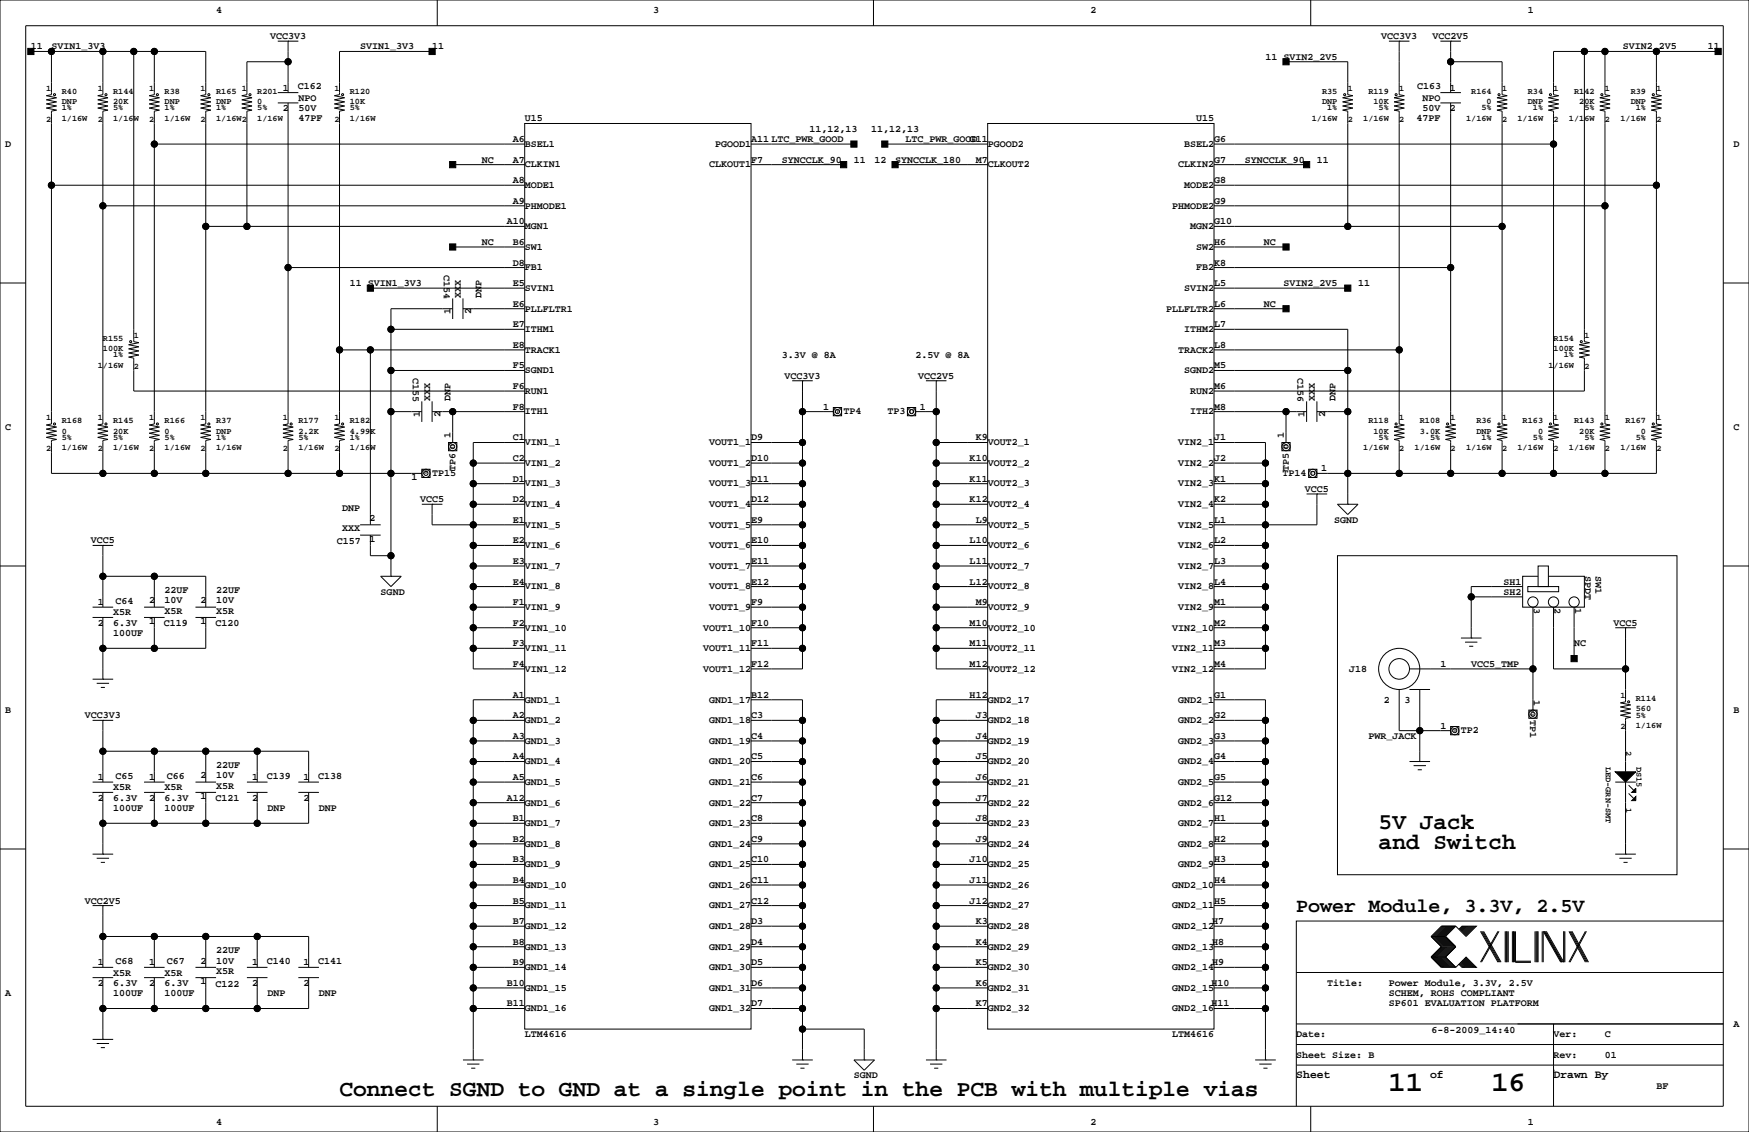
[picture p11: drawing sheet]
<svg xmlns="http://www.w3.org/2000/svg" width="432mm" height="279mm" viewBox="0 0 432 279" stroke-linecap="round" stroke-linejoin="round" font-family="sans-serif">
<defs><g id="words">
<g font-size="7.1">
<text x="342.8" y="269.3">11</text>
<text x="368.2" y="269.3">16</text>
</g>
<g font-size="5.6">
<text x="340.4" y="209.7">and Switch</text>
<text x="340.4" y="204.6">5V Jack</text>
<text x="83.8" y="270.6">Connect SGND to GND at a single point in the PCB with multiple vias</text>
</g>
<text font-size="4.9" x="320" y="225.1">Power Module, 3.3V, 2.5V</text>
<g font-size="2.8">
<text x="320" y="266.1">Sheet</text>
<text x="353.1" y="266.1">of</text>
<text x="383.5" y="266.1">Drawn By</text>
</g>
<g font-size="2.5">
<text x="53.3" y="3.3">4</text>
<text x="161.3" y="3.3">3</text>
<text x="269.2" y="3.3">2</text>
<text x="377.2" y="3.3">1</text>
<text x="66.7" y="9.7">VCC3V3</text>
<text x="341" y="9.7">VCC3V3</text>
<text x="353.7" y="9.7">VCC2V5</text>
<text x="7.6" y="12.2">11</text>
<text x="12.7" y="12.2">SVIN1_3V3</text>
<text x="88.9" y="12.2">SVIN1_3V3</text>
<text x="106.7" y="12.2">11</text>
<text x="312.4" y="14.7">11 SVIN2_2V5</text>
<text x="400.7" y="12.2">SVIN2_2V5</text>
<text x="421.6" y="12.2">11</text>
<text x="69.8" y="22.4">1</text>
<text x="73.5" y="22">C162</text>
<text x="349.8" y="22">C163</text>
<text x="357.9" y="22.4">1</text>
<text x="69.8" y="27.4">2</text>
<text x="73.7" y="24.9">NPO</text>
<text x="73.7" y="27.4">50V</text>
<text x="73.7" y="30">47PF</text>
<text x="129.5" y="30">U15</text>
<text x="295.3" y="30">U15</text>
<text x="349.7" y="30">47PF</text>
<text x="351.2" y="27.4">50V</text>
<text x="351.2" y="24.9">NPO</text>
<text x="357.9" y="27.4">2</text>
<text x="126.6" y="35.1">A6</text>
<text x="185.4" y="35.1">A11 LTC_PWR_GOOD</text>
<text x="199.8" y="32.5">11,12,13</text>
<text x="215.1" y="32.5">11,12,13</text>
<text x="223.5" y="35.1">LTC_PWR_GOOD</text>
<text x="239.4" y="35.1">G11</text>
<text x="299.7" y="35.1">G6</text>
<text x="1.3" y="36.3">D</text>
<text x="119" y="40.1">NC</text>
<text x="126.6" y="40.1">A7</text>
<text x="129.5" y="41.3">CLKIN1</text>
<text x="129.5" y="36.3">BSEL1</text>
<text x="175" y="41.3">CLKOUT1</text>
<text x="176.5" y="36.3">PGOOD1</text>
<text x="185.4" y="40.1">F7</text>
<text x="193" y="40.1">SYNCCLK_90</text>
<text x="210.8" y="40.1">11</text>
<text x="215.9" y="40.1">12</text>
<text x="221" y="40.1">SYNCCLK_180</text>
<text x="240.9" y="40.1">M7</text>
<text x="243.8" y="36.3">PGOOD2</text>
<text x="243.8" y="41.3">CLKOUT2</text>
<text x="290.8" y="41.3">CLKIN2</text>
<text x="292.3" y="36.3">BSEL2</text>
<text x="299.7" y="40.1">G7</text>
<text x="307.3" y="40.1">SYNCCLK_90</text>
<text x="325.1" y="40.1">11</text>
<text x="428" y="36.3">D</text>
<text x="126.6" y="45.2">A8</text>
<text x="129.5" y="46.4">MODE1</text>
<text x="292.3" y="46.4">MODE2</text>
<text x="299.7" y="45.2">G8</text>
<text x="126.6" y="50.3">A9</text>
<text x="129.5" y="51.5">PHMODE1</text>
<text x="289.3" y="51.5">PHMODE2</text>
<text x="299.7" y="50.3">G9</text>
<text x="125.1" y="55.4">A10</text>
<text x="129.5" y="56.6">MGN1</text>
<text x="293.8" y="56.6">MGN2</text>
<text x="299.7" y="55.4">G10</text>
<text x="119" y="60.5">NC</text>
<text x="126.6" y="65.5">D8</text>
<text x="126.6" y="60.5">B6</text>
<text x="129.5" y="61.7">SW1</text>
<text x="295.3" y="61.7">SW2</text>
<text x="299.7" y="65.5">K8</text>
<text x="299.7" y="60.5">H6</text>
<text x="312" y="60.5">NC</text>
<text x="86.4" y="70.6">11 SVIN1_3V3</text>
<text x="109.5" y="67.9" transform="rotate(90 109.5 67.9)">C154</text>
<text x="126.6" y="70.6">E5</text>
<text x="129.5" y="71.8">SVIN1</text>
<text x="129.5" y="66.7">FB1</text>
<text x="292.3" y="71.8">SVIN2</text>
<text x="295.3" y="66.7">FB2</text>
<text x="299.7" y="70.6">L5</text>
<text x="316.9" y="70.6">SVIN2_2V5</text>
<text x="335.3" y="70.6">11</text>
<text x="111.3" y="77.5" transform="rotate(-90 111.3 77.5)">1</text>
<text x="113.8" y="73.7" transform="rotate(-90 113.8 73.7)">XXX</text>
<text x="116.3" y="77.5" transform="rotate(-90 116.3 77.5)">2</text>
<text x="118.9" y="73.7" transform="rotate(-90 118.9 73.7)">DNP</text>
<text x="126.6" y="75.7">E6</text>
<text x="129.5" y="76.9">PLLFLTR1</text>
<text x="287.9" y="76.9">PLLFLTR2</text>
<text x="299.7" y="75.7">L6</text>
<text x="312" y="75.7">NC</text>
<text x="126.6" y="80.8">E7</text>
<text x="129.5" y="82">ITHM1</text>
<text x="292.3" y="82">ITHM2</text>
<text x="299.7" y="80.8">L7</text>
<text x="126.6" y="85.9">E8</text>
<text x="129.5" y="87.1">TRACK1</text>
<text x="193" y="88.4">3.3V @ 8A</text>
<text x="226.1" y="88.4">2.5V @ 8A</text>
<text x="290.8" y="87.1">TRACK2</text>
<text x="299.7" y="85.9">L8</text>
<text x="101.9" y="93.3" transform="rotate(90 101.9 93.3)">C155</text>
<text x="126.6" y="90.9">F5</text>
<text x="129.5" y="92.1">SGND1</text>
<text x="193.7" y="93.5">VCC3V3</text>
<text x="226.7" y="93.5">VCC2V5</text>
<text x="292.3" y="92.1">SGND2</text>
<text x="299.7" y="90.9">M5</text>
<text x="320.4" y="93.3" transform="rotate(90 320.4 93.3)">C156</text>
<text x="106.2" y="99.1" transform="rotate(-90 106.2 99.1)">XXX</text>
<text x="111.3" y="99.1" transform="rotate(-90 111.3 99.1)">DNP</text>
<text x="126.6" y="96">F6</text>
<text x="126.6" y="101.1">F8</text>
<text x="129.5" y="97.2">RUN1</text>
<text x="203.2" y="101.1">1</text>
<text x="227.1" y="101.1">1</text>
<text x="293.8" y="97.2">RUN2</text>
<text x="299.7" y="101.1">M8</text>
<text x="299.7" y="96">M6</text>
<text x="324.6" y="99.1" transform="rotate(-90 324.6 99.1)">XXX</text>
<text x="329.7" y="99.1" transform="rotate(-90 329.7 99.1)">DNP</text>
<text x="1.3" y="106.2">C</text>
<text x="103.6" y="102.9" transform="rotate(-90 103.6 102.9)">1</text>
<text x="108.7" y="102.9" transform="rotate(-90 108.7 102.9)">2</text>
<text x="129.5" y="102.3">ITH1</text>
<text x="208.3" y="102.3">TP4</text>
<text x="219.1" y="102.3">TP3</text>
<text x="293.8" y="102.3">ITH2</text>
<text x="322.1" y="102.9" transform="rotate(-90 322.1 102.9)">1</text>
<text x="327.2" y="102.9" transform="rotate(-90 327.2 102.9)">2</text>
<text x="428" y="106.2">C</text>
<text x="111.3" y="108.2" transform="rotate(-90 111.3 108.2)">1</text>
<text x="126.6" y="108.7">C1</text>
<text x="126.6" y="113.8">C2</text>
<text x="129.5" y="109.9">VIN1_1</text>
<text x="175" y="109.9">VOUT1_1</text>
<text x="185.4" y="113.8">D10</text>
<text x="185.4" y="108.7">D9</text>
<text x="239.4" y="113.8">K10</text>
<text x="240.9" y="108.7">K9</text>
<text x="243.8" y="109.9">VOUT2_1</text>
<text x="290.8" y="109.9">VIN2_1</text>
<text x="299.7" y="113.8">J2</text>
<text x="299.7" y="108.7">J1</text>
<text x="317" y="108.2" transform="rotate(-90 317 108.2)">1</text>
<text x="101.6" y="118.5">1</text>
<text x="106.7" y="117.5">TP15</text>
<text x="112.5" y="116.2" transform="rotate(-90 112.5 116.2)">TP6</text>
<text x="126.6" y="118.9">D1</text>
<text x="129.5" y="115">VIN1_2</text>
<text x="175" y="115">VOUT1_2</text>
<text x="185.4" y="118.9">D11</text>
<text x="239.4" y="118.9">K11</text>
<text x="243.8" y="115">VOUT2_2</text>
<text x="290.8" y="115">VIN2_2</text>
<text x="299.7" y="118.9">K1</text>
<text x="316.7" y="117.5">TP14</text>
<text x="318.2" y="116.2" transform="rotate(-90 318.2 116.2)">TP5</text>
<text x="326.2" y="116.3">1</text>
<text x="103.7" y="124">VCC5</text>
<text x="126.6" y="124">D2</text>
<text x="129.5" y="120.1">VIN1_3</text>
<text x="129.5" y="125.2">VIN1_4</text>
<text x="175" y="120.1">VOUT1_3</text>
<text x="175" y="125.2">VOUT1_4</text>
<text x="185.4" y="124">D12</text>
<text x="239.4" y="124">K12</text>
<text x="243.8" y="125.2">VOUT2_4</text>
<text x="243.8" y="120.1">VOUT2_3</text>
<text x="290.8" y="125.2">VIN2_4</text>
<text x="290.8" y="120.1">VIN2_3</text>
<text x="299.7" y="124">K2</text>
<text x="322.2" y="121.4">VCC5</text>
<text x="84.5" y="131.2">XXX</text>
<text x="84.5" y="126.1">DNP</text>
<text x="91.2" y="128.6">2</text>
<text x="126.6" y="129">E1</text>
<text x="129.5" y="130.2">VIN1_5</text>
<text x="175" y="130.2">VOUT1_5</text>
<text x="185.4" y="129">E9</text>
<text x="240.9" y="129">L9</text>
<text x="243.8" y="130.2">VOUT2_5</text>
<text x="290.8" y="130.2">VIN2_5</text>
<text x="299.7" y="129">L1</text>
<text x="329.4" y="129">SGND</text>
<text x="22.4" y="134.1">VCC5</text>
<text x="83.1" y="134.3">C157</text>
<text x="91.2" y="133.7">1</text>
<text x="126.6" y="134.1">E2</text>
<text x="129.5" y="135.3">VIN1_6</text>
<text x="175" y="135.3">VOUT1_6</text>
<text x="185.4" y="134.1">E10</text>
<text x="239.4" y="134.1">L10</text>
<text x="243.8" y="135.3">VOUT2_6</text>
<text x="290.8" y="135.3">VIN2_6</text>
<text x="299.7" y="134.1">L2</text>
<text x="126.6" y="139.2">E3</text>
<text x="129.5" y="140.4">VIN1_7</text>
<text x="175" y="140.4">VOUT1_7</text>
<text x="185.4" y="139.2">E11</text>
<text x="239.4" y="139.2">L11</text>
<text x="243.8" y="140.4">VOUT2_7</text>
<text x="290.8" y="140.4">VIN2_7</text>
<text x="299.7" y="139.2">L3</text>
<text x="391.4" y="142.2" transform="rotate(90 391.4 142.2)">SPDT</text>
<text x="393.9" y="142.2" transform="rotate(90 393.9 142.2)">SW1</text>
<text x="24.1" y="149.4">1</text>
<text x="28.5" y="149">C64</text>
<text x="36.8" y="148.9">2</text>
<text x="40.6" y="146.4">22UF</text>
<text x="40.6" y="148.9">10V</text>
<text x="49.5" y="148.9">2</text>
<text x="53.3" y="148.9">10V</text>
<text x="53.3" y="146.4">22UF</text>
<text x="94" y="146.8">SGND</text>
<text x="126.6" y="144.3">E4</text>
<text x="126.6" y="149.4">F1</text>
<text x="129.5" y="145.5">VIN1_8</text>
<text x="175" y="145.5">VOUT1_8</text>
<text x="185.4" y="144.3">E12</text>
<text x="185.4" y="149.4">F9</text>
<text x="239.4" y="144.3">L12</text>
<text x="240.9" y="149.4">M9</text>
<text x="243.8" y="145.5">VOUT2_8</text>
<text x="290.8" y="145.5">VIN2_8</text>
<text x="299.7" y="149.4">M1</text>
<text x="299.7" y="144.3">L4</text>
<text x="371.2" y="144.3">SH1</text>
<text x="371.2" y="146.8">SH2</text>
<text x="24.1" y="154.4">2</text>
<text x="27.9" y="154.4">6.3V</text>
<text x="27.9" y="151.9">X5R</text>
<text x="36.8" y="154">1</text>
<text x="40.5" y="154.6">C119</text>
<text x="40.6" y="151.5">X5R</text>
<text x="49.5" y="154">1</text>
<text x="53.2" y="154.6">C120</text>
<text x="53.3" y="151.5">X5R</text>
<text x="126.6" y="154.4">F2</text>
<text x="129.5" y="150.6">VIN1_9</text>
<text x="129.5" y="155.6">VIN1_10</text>
<text x="173.6" y="155.6">VOUT1_10</text>
<text x="175" y="150.6">VOUT1_9</text>
<text x="185.4" y="154.4">F10</text>
<text x="239.4" y="154.4">M10</text>
<text x="243.8" y="155.6">VOUT2_10</text>
<text x="243.8" y="150.6">VOUT2_9</text>
<text x="289.3" y="155.6">VIN2_10</text>
<text x="290.8" y="150.6">VIN2_9</text>
<text x="299.7" y="154.4">M2</text>
<text x="378.7" y="150.1" transform="rotate(90 378.7 150.1)">3</text>
<text x="383.8" y="150.1" transform="rotate(90 383.8 150.1)">2</text>
<text x="388.8" y="150.1" transform="rotate(90 388.8 150.1)">1</text>
<text x="398.4" y="154.4">VCC5</text>
<text x="27.9" y="157">100UF</text>
<text x="126.6" y="159.5">F3</text>
<text x="129.5" y="160.7">VIN1_11</text>
<text x="173.6" y="160.7">VOUT1_11</text>
<text x="185.4" y="159.5">F11</text>
<text x="239.4" y="159.5">M11</text>
<text x="243.8" y="160.7">VOUT2_11</text>
<text x="289.3" y="160.7">VIN2_11</text>
<text x="299.7" y="159.5">M3</text>
<text x="388.6" y="159.5">NC</text>
<text x="126.6" y="164.6">F4</text>
<text x="129.5" y="165.8">VIN1_12</text>
<text x="173.6" y="165.8">VOUT1_12</text>
<text x="185.4" y="164.6">F12</text>
<text x="239.4" y="164.6">M12</text>
<text x="243.8" y="165.8">VOUT2_12</text>
<text x="289.3" y="165.8">VIN2_12</text>
<text x="299.7" y="164.6">M4</text>
<text x="333.1" y="165.8">J18</text>
<text x="355.6" y="164.6">1</text>
<text x="363.2" y="164.6">VCC5_TMP</text>
<text x="126.6" y="172.2">A1</text>
<text x="129.5" y="173.4">GND1_1</text>
<text x="175" y="173.4">GND1_17</text>
<text x="185.4" y="172.2">B12</text>
<text x="239.4" y="172.2">H12</text>
<text x="243.8" y="173.4">GND2_17</text>
<text x="290.8" y="173.4">GND2_1</text>
<text x="299.7" y="172.2">G1</text>
<text x="341.6" y="173.5">2</text>
<text x="346.7" y="173.5">3</text>
<text x="378.7" y="172.7" transform="rotate(90 378.7 172.7)">1</text>
<text x="1.3" y="176">B</text>
<text x="21" y="177.3">VCC3V3</text>
<text x="126.6" y="177.3">A2</text>
<text x="129.5" y="178.5">GND1_2</text>
<text x="175" y="178.5">GND1_18</text>
<text x="185.4" y="177.3">C3</text>
<text x="240.9" y="177.3">J3</text>
<text x="243.8" y="178.5">GND2_18</text>
<text x="290.8" y="178.5">GND2_2</text>
<text x="299.7" y="177.3">G2</text>
<text x="355.6" y="179.8">1</text>
<text x="377.8" y="177.8" transform="rotate(90 377.8 177.8)">TP1</text>
<text x="428" y="176">B</text>
<text x="126.6" y="182.4">A3</text>
<text x="129.5" y="183.6">GND1_3</text>
<text x="175" y="183.6">GND1_19</text>
<text x="185.4" y="182.4">C4</text>
<text x="240.9" y="182.4">J4</text>
<text x="243.8" y="183.6">GND2_19</text>
<text x="290.8" y="183.6">GND2_3</text>
<text x="299.7" y="182.4">G3</text>
<text x="337.8" y="182.4">PWR_JACK</text>
<text x="360.7" y="181">TP2</text>
<text x="53.3" y="189.6">22UF</text>
<text x="126.6" y="187.5">A4</text>
<text x="129.5" y="188.7">GND1_4</text>
<text x="175" y="188.7">GND1_20</text>
<text x="185.4" y="187.5">C5</text>
<text x="240.9" y="187.5">J5</text>
<text x="243.8" y="188.7">GND2_20</text>
<text x="290.8" y="188.7">GND2_4</text>
<text x="299.7" y="187.5">G4</text>
<text x="24.1" y="197.6">2</text>
<text x="24.1" y="192.5">1</text>
<text x="27.9" y="197.6">6.3V</text>
<text x="27.9" y="195.1">X5R</text>
<text x="28.5" y="192.2">C65</text>
<text x="36.8" y="197.6">2</text>
<text x="36.8" y="192.5">1</text>
<text x="40.6" y="197.6">6.3V</text>
<text x="40.6" y="195.1">X5R</text>
<text x="41.2" y="192.2">C66</text>
<text x="49.5" y="192.1">2</text>
<text x="49.5" y="197.2">1</text>
<text x="53.2" y="197.8">C121</text>
<text x="53.3" y="194.7">X5R</text>
<text x="53.3" y="192.1">10V</text>
<text x="62.2" y="192.5">1</text>
<text x="62.2" y="197.6">2</text>
<text x="65.9" y="192.2">C139</text>
<text x="74.9" y="197.6">2</text>
<text x="74.9" y="192.5">1</text>
<text x="78.6" y="192.2">C138</text>
<text x="125.1" y="197.6">A12</text>
<text x="126.6" y="192.5">A5</text>
<text x="129.5" y="193.7">GND1_5</text>
<text x="175" y="193.7">GND1_21</text>
<text x="185.4" y="197.6">C7</text>
<text x="185.4" y="192.5">C6</text>
<text x="240.9" y="197.6">J7</text>
<text x="240.9" y="192.5">J6</text>
<text x="243.8" y="193.7">GND2_21</text>
<text x="290.8" y="193.7">GND2_5</text>
<text x="299.7" y="197.6">G12</text>
<text x="299.7" y="192.5">G5</text>
<text x="27.9" y="200.2">100UF</text>
<text x="40.6" y="200.2">100UF</text>
<text x="66" y="200.2">DNP</text>
<text x="78.7" y="200.2">DNP</text>
<text x="126.6" y="202.7">B1</text>
<text x="129.5" y="203.9">GND1_7</text>
<text x="129.5" y="198.8">GND1_6</text>
<text x="175" y="203.9">GND1_23</text>
<text x="175" y="198.8">GND1_22</text>
<text x="185.4" y="202.7">C8</text>
<text x="240.9" y="202.7">J8</text>
<text x="243.8" y="203.9">GND2_23</text>
<text x="243.8" y="198.8">GND2_22</text>
<text x="290.8" y="203.9">GND2_7</text>
<text x="290.8" y="198.8">GND2_6</text>
<text x="299.7" y="202.7">H1</text>
<text x="126.6" y="207.8">B2</text>
<text x="129.5" y="209">GND1_8</text>
<text x="175" y="209">GND1_24</text>
<text x="185.4" y="207.8">C9</text>
<text x="240.9" y="207.8">J9</text>
<text x="243.8" y="209">GND2_24</text>
<text x="290.8" y="209">GND2_8</text>
<text x="299.7" y="207.8">H2</text>
<text x="126.6" y="212.9">B3</text>
<text x="129.5" y="214.1">GND1_9</text>
<text x="175" y="214.1">GND1_25</text>
<text x="185.4" y="212.9">C10</text>
<text x="239.4" y="212.9">J10</text>
<text x="243.8" y="214.1">GND2_25</text>
<text x="290.8" y="214.1">GND2_9</text>
<text x="299.7" y="212.9">H3</text>
<text x="126.6" y="217.9">B4</text>
<text x="129.5" y="219.1">GND1_10</text>
<text x="175" y="219.1">GND1_26</text>
<text x="185.4" y="217.9">C11</text>
<text x="239.4" y="217.9">J11</text>
<text x="243.8" y="219.1">GND2_26</text>
<text x="289.3" y="219.1">GND2_10</text>
<text x="299.7" y="217.9">H4</text>
<text x="21" y="223">VCC2V5</text>
<text x="126.6" y="223">B5</text>
<text x="129.5" y="224.2">GND1_11</text>
<text x="175" y="224.2">GND1_27</text>
<text x="185.4" y="223">C12</text>
<text x="239.4" y="223">J12</text>
<text x="243.8" y="224.2">GND2_27</text>
<text x="289.3" y="224.2">GND2_11</text>
<text x="299.7" y="223">H5</text>
<text x="126.6" y="233.2">B8</text>
<text x="126.6" y="228.1">B7</text>
<text x="129.5" y="229.3">GND1_12</text>
<text x="175" y="229.3">GND1_28</text>
<text x="185.4" y="233.2">D4</text>
<text x="185.4" y="228.1">D3</text>
<text x="240.9" y="233.2">K4</text>
<text x="240.9" y="228.1">K3</text>
<text x="243.8" y="229.3">GND2_28</text>
<text x="289.3" y="229.3">GND2_12</text>
<text x="299.3" y="233.2">H8</text>
<text x="299.3" y="228.1">H7</text>
<text x="24.1" y="238.3">1</text>
<text x="28.5" y="237.9">C68</text>
<text x="36.8" y="238.3">1</text>
<text x="41.2" y="237.9">C67</text>
<text x="49.5" y="237.8">2</text>
<text x="53.3" y="237.8">10V</text>
<text x="53.3" y="235.3">22UF</text>
<text x="62.2" y="238.3">1</text>
<text x="65.9" y="237.9">C140</text>
<text x="74.9" y="238.3">1</text>
<text x="78.6" y="237.9">C141</text>
<text x="126.6" y="238.3">B9</text>
<text x="129.5" y="239.5">GND1_14</text>
<text x="129.5" y="234.4">GND1_13</text>
<text x="175" y="239.5">GND1_30</text>
<text x="175" y="234.4">GND1_29</text>
<text x="185.4" y="238.3">D5</text>
<text x="240.9" y="238.3">K5</text>
<text x="243.8" y="239.5">GND2_30</text>
<text x="243.8" y="234.4">GND2_29</text>
<text x="289.3" y="239.5">GND2_14</text>
<text x="289.3" y="234.4">GND2_13</text>
<text x="299.3" y="238.3">H9</text>
<text x="1.3" y="245.9">A</text>
<text x="24.1" y="243.3">2</text>
<text x="27.9" y="245.9">100UF</text>
<text x="27.9" y="243.3">6.3V</text>
<text x="27.9" y="240.8">X5R</text>
<text x="36.8" y="243.3">2</text>
<text x="40.6" y="245.9">100UF</text>
<text x="40.6" y="243.3">6.3V</text>
<text x="40.6" y="240.8">X5R</text>
<text x="49.5" y="242.9">1</text>
<text x="53.2" y="243.5">C122</text>
<text x="53.3" y="240.4">X5R</text>
<text x="62.2" y="243.3">2</text>
<text x="66" y="245.9">DNP</text>
<text x="74.9" y="243.3">2</text>
<text x="78.7" y="245.9">DNP</text>
<text x="125.1" y="243.3">B10</text>
<text x="129.5" y="244.5">GND1_15</text>
<text x="175" y="244.5">GND1_31</text>
<text x="185.4" y="243.3">D6</text>
<text x="240.9" y="243.3">K6</text>
<text x="243.8" y="244.5">GND2_31</text>
<text x="289.3" y="244.5">GND2_15</text>
<text x="299.1" y="243.3">H10</text>
<text x="327.7" y="243.3">Title:</text>
<text x="342.9" y="245.9">SCHEM, ROHS COMPLIANT</text>
<text x="342.9" y="243.3">Power Module, 3.3V, 2.5V</text>
<text x="125.1" y="248.4">B11</text>
<text x="129.5" y="249.6">GND1_16</text>
<text x="175" y="249.6">GND1_32</text>
<text x="185.4" y="248.4">D7</text>
<text x="240.9" y="248.4">K7</text>
<text x="243.8" y="249.6">GND2_32</text>
<text x="289.3" y="249.6">GND2_16</text>
<text x="299.1" y="248.4">H11</text>
<text x="342.9" y="248.4">SP601 EVALUATION PLATFORM</text>
<text x="129.5" y="256">LTM4616</text>
<text x="289.3" y="256">LTM4616</text>
<text x="320" y="256">Date:</text>
<text x="353.4" y="255">6-8-2009_14:40</text>
<text x="383.5" y="256">Ver:</text>
<text x="396.2" y="256">C</text>
<text x="428" y="253.5">A</text>
<text x="320" y="261.1">Sheet Size: B</text>
<text x="383.5" y="261.1">Rev:</text>
<text x="396.2" y="261.1">01</text>
<text x="210.8" y="266.2">SGND</text>
<text x="408.9" y="268.7">BF</text>
<text x="53.3" y="277.6">4</text>
<text x="161.3" y="277.6">3</text>
<text x="269.2" y="277.6">2</text>
<text x="377.2" y="277.6">1</text>
</g>
<g font-size="2.1">
<text x="11.4" y="22.4">1</text>
<text x="15.2" y="23.2">R40</text>
<text x="24.1" y="22.4">1</text>
<text x="27.9" y="23.2">R144</text>
<text x="36.8" y="22.4">1</text>
<text x="40.6" y="23.2">R38</text>
<text x="49.5" y="22.4">1</text>
<text x="53.3" y="23.2">R165</text>
<text x="59.7" y="22.4">1</text>
<text x="63.5" y="23.2">R201</text>
<text x="82.5" y="22.4">1</text>
<text x="86.4" y="23.2">R120</text>
<text x="326.4" y="23.2">R35</text>
<text x="332.7" y="22.4">1</text>
<text x="337.8" y="23.2">R119</text>
<text x="345.4" y="22.4">1</text>
<text x="363.2" y="23.2">R164</text>
<text x="370.8" y="22.4">1</text>
<text x="377.2" y="23.2">R34</text>
<text x="383.5" y="22.4">1</text>
<text x="388.6" y="23.2">R142</text>
<text x="396.2" y="22.4">1</text>
<text x="402.6" y="23.2">R39</text>
<text x="408.9" y="22.4">1</text>
<text x="15.2" y="25.7">DNP</text>
<text x="15.2" y="29.8">1/16W</text>
<text x="15.2" y="27.3">1%</text>
<text x="27.9" y="27.3">5%</text>
<text x="27.9" y="29.8">1/16W</text>
<text x="27.9" y="25.7">20K</text>
<text x="40.6" y="27.3">1%</text>
<text x="40.6" y="29.8">1/16W</text>
<text x="40.6" y="25.7">DNP</text>
<text x="53.3" y="25.7">DNP</text>
<text x="53.3" y="29.8">1/16W2</text>
<text x="53.3" y="27.3">1%</text>
<text x="63.5" y="27.3">5%</text>
<text x="63.5" y="29.8">1/16W</text>
<text x="63.5" y="25.7">0</text>
<text x="86.4" y="25.7">10K</text>
<text x="86.4" y="29.8">1/16W</text>
<text x="86.4" y="27.3">5%</text>
<text x="323.9" y="29.8">1/16W</text>
<text x="326.4" y="25.7">DNP</text>
<text x="327.7" y="27.3">1%</text>
<text x="336.6" y="29.8">1/16W</text>
<text x="339.1" y="25.7">10K</text>
<text x="340.4" y="27.3">5%</text>
<text x="361.9" y="29.8">1/16W</text>
<text x="365.8" y="27.3">5%</text>
<text x="367" y="25.7">0</text>
<text x="374.6" y="29.8">1/16W</text>
<text x="377.2" y="25.7">DNP</text>
<text x="378.5" y="27.3">1%</text>
<text x="387.3" y="29.8">1/16W</text>
<text x="389.9" y="25.7">20K</text>
<text x="391.2" y="27.3">5%</text>
<text x="400" y="29.8">1/16W</text>
<text x="402.6" y="25.7">DNP</text>
<text x="403.9" y="27.3">1%</text>
<text x="11.4" y="30">2</text>
<text x="24.1" y="30">2</text>
<text x="36.8" y="30">2</text>
<text x="49.5" y="30">2</text>
<text x="82.5" y="30">2</text>
<text x="332.7" y="30">2</text>
<text x="345.4" y="30">2</text>
<text x="370.8" y="30">2</text>
<text x="383.5" y="30">2</text>
<text x="396.2" y="30">2</text>
<text x="408.9" y="30">2</text>
<text x="33" y="83.4">1</text>
<text x="391.2" y="83.4">1</text>
<text x="25.4" y="84.2">R155</text>
<text x="25.4" y="86.7">100K</text>
<text x="27.9" y="88.2">1%</text>
<text x="383.5" y="86.7">100K</text>
<text x="383.5" y="84.2">R154</text>
<text x="386.1" y="88.2">1%</text>
<text x="24.1" y="90.8">1/16W</text>
<text x="33" y="91">2</text>
<text x="382.3" y="90.8">1/16W</text>
<text x="391.2" y="91">2</text>
<text x="11.4" y="103.7">1</text>
<text x="15.2" y="107">0</text>
<text x="15.2" y="104.5">R168</text>
<text x="24.1" y="103.7">1</text>
<text x="27.9" y="104.5">R145</text>
<text x="27.9" y="107">20K</text>
<text x="36.8" y="103.7">1</text>
<text x="40.6" y="107">0</text>
<text x="40.6" y="104.5">R166</text>
<text x="49.5" y="103.7">1</text>
<text x="53.3" y="107">DNP</text>
<text x="53.3" y="104.5">R37</text>
<text x="69.8" y="103.7">1</text>
<text x="73.7" y="104.5">R177</text>
<text x="73.7" y="107">2.2K</text>
<text x="82.5" y="103.7">1</text>
<text x="86.4" y="104.5">R182</text>
<text x="86.4" y="107">4.99K</text>
<text x="337.8" y="104.5">R118</text>
<text x="339.1" y="107">10K</text>
<text x="345.4" y="103.7">1</text>
<text x="350.5" y="104.5">R108</text>
<text x="350.5" y="107">3.0K</text>
<text x="358.1" y="103.7">1</text>
<text x="364.5" y="104.5">R36</text>
<text x="364.5" y="107">DNP</text>
<text x="370.8" y="103.7">1</text>
<text x="375.9" y="104.5">R163</text>
<text x="379.7" y="107">0</text>
<text x="383.5" y="103.7">1</text>
<text x="388.6" y="104.5">R143</text>
<text x="389.9" y="107">20K</text>
<text x="396.2" y="103.7">1</text>
<text x="401.3" y="104.5">R167</text>
<text x="405.1" y="107">0</text>
<text x="408.9" y="103.7">1</text>
<text x="11.4" y="111.3">2</text>
<text x="15.2" y="108.5">5%</text>
<text x="15.2" y="111.1">1/16W</text>
<text x="24.1" y="111.3">2</text>
<text x="27.9" y="111.1">1/16W</text>
<text x="27.9" y="108.5">5%</text>
<text x="36.8" y="111.3">2</text>
<text x="40.6" y="108.5">5%</text>
<text x="40.6" y="111.1">1/16W</text>
<text x="49.5" y="111.3">2</text>
<text x="53.3" y="108.5">1%</text>
<text x="53.3" y="111.1">1/16W</text>
<text x="69.8" y="111.3">2</text>
<text x="73.7" y="111.1">1/16W</text>
<text x="73.7" y="108.5">5%</text>
<text x="82.5" y="111.3">2</text>
<text x="86.4" y="111.1">1/16W</text>
<text x="86.4" y="108.5">1%</text>
<text x="336.6" y="111.1">1/16W</text>
<text x="340.4" y="108.5">5%</text>
<text x="345.4" y="111.3">2</text>
<text x="349.3" y="111.1">1/16W</text>
<text x="353.1" y="108.5">5%</text>
<text x="358.1" y="111.3">2</text>
<text x="361.9" y="111.1">1/16W</text>
<text x="365.8" y="108.5">1%</text>
<text x="370.8" y="111.3">2</text>
<text x="374.6" y="111.1">1/16W</text>
<text x="378.5" y="108.5">5%</text>
<text x="383.5" y="111.3">2</text>
<text x="387.3" y="111.1">1/16W</text>
<text x="391.2" y="108.5">5%</text>
<text x="396.2" y="111.3">2</text>
<text x="400" y="111.1">1/16W</text>
<text x="403.9" y="108.5">5%</text>
<text x="408.9" y="111.3">2</text>
<text x="400" y="172.3">1</text>
<text x="403.9" y="173.1">R114</text>
<text x="400" y="179.9">2</text>
<text x="403.9" y="175.6">560</text>
<text x="403.9" y="179.7">1/16W</text>
<text x="403.9" y="177.1">5%</text>
<text x="401.5" y="185.4" transform="rotate(90 401.5 185.4)">2</text>
<text x="396.4" y="189.2" transform="rotate(90 396.4 189.2)">LED-GRN-SMT</text>
<text x="404.1" y="189.2" transform="rotate(90 404.1 189.2)">DS15</text>
<text x="401.5" y="199.4" transform="rotate(90 401.5 199.4)">1</text>
</g>
<g font-size="1.4">
<text x="205.7" y="101.9">TP</text>
<text x="224.4" y="101.9">TP</text>
<text x="112.1" y="110.9" transform="rotate(-90 112.1 110.9)">TP</text>
<text x="317.8" y="110.9" transform="rotate(-90 317.8 110.9)">TP</text>
<text x="104.1" y="117.1">TP</text>
<text x="323.5" y="117.2">TP</text>
<text x="377.7" y="175.3" transform="rotate(90 377.7 175.3)">TP</text>
<text x="358.1" y="180.7">TP</text>
</g>
</g></defs>
<g fill="none" stroke="#000" stroke-width=".25">
<path d="M0 0h431.8v279.4h-431.8zM6.3 6.4h419.1v266.6h-419.1zM7.6 12.7h43.2v10.7l-1.3 .2 2.6 .5-2.6 .5 2.6 .5-2.6 .6 2.6 .5-2.6 .5 2.6 .5-1.3 .2v77.2l-1.3 .3 2.6 .5-2.6 .5 2.6 .5-2.6 .5 2.6 .5-2.6 .5 2.6 .6-1.3 .2v8.1M12.7 12.7v10.7l-1.3 .2 2.6 .5-2.6 .5 2.6 .5-2.6 .6 2.6 .5-2.6 .5 2.6 .5-1.3 .2v77.2l-1.3 .3 2.6 .5-2.6 .5 2.6 .5-2.6 .5 2.6 .5-2.6 .5 2.6 .6-1.3 .2v8.1h91.4M25.4 12.7v10.7l-1.3 .2 2.6 .5-2.6 .5 2.6 .5-2.6 .6 2.6 .5-2.6 .5 2.6 .5-1.3 .2v77.2l-1.3 .3 2.6 .5-2.6 .5 2.6 .5-2.6 .5 2.6 .5-2.6 .5 2.6 .6-1.3 .2v8.1M33 12.7v71.6l1.3 .3-2.6 .5 2.6 .5-2.6 .5 2.6 .5-2.6 .5 2.6 .5-2.6 .5 1.3 .3v8.1h96.5M38.1 12.7v10.7l-1.3 .2 2.6 .5-2.6 .5 2.6 .5-2.6 .6 2.6 .5-2.6 .5 2.6 .5-1.3 .2v77.2l-1.3 .3 2.6 .5-2.6 .5 2.6 .5-2.6 .5 2.6 .5-2.6 .5 2.6 .6-1.3 .2v8.1M68.6 10.2h5.1M71.1 10.2h.1M71.1 15.2h-10.1v8.2l-1.3 .2 2.5 .5-2.5 .5 2.5 .5-2.5 .6 2.5 .5-2.5 .5 2.5 .5-1.2 .2v28.5M71.1 10.2v12.7M106.7 12.7h-22.9v10.7l-1.3 .2 2.6 .5-2.6 .5 2.6 .5-2.6 .6 2.6 .5-2.6 .5 2.6 .5-1.3 .2v77.2l-1.3 .3 2.6 .5-2.6 .5 2.6 .5-2.6 .5 2.6 .5-2.6 .5 2.6 .6-1.3 .2v8.1"/>
<path d="M107.9 0v6.4M215.6 0v6.4M317.5 15.2h15.2v8.2l1.3 .2-2.5 .5 2.5 .5-2.5 .5 2.5 .6-2.5 .5 2.5 .5-2.5 .5 1.2 .2v28.5M323.6 0v6.4M342.9 10.2h5.1M345.4 10.2h.1M345.4 10.2v13.2l1.3 .2-2.5 .5 2.5 .5-2.5 .5 2.5 .6-2.5 .5 2.5 .5-2.5 .5 1.2 .2v77.2l1.3 .3-2.5 .5 2.5 .5-2.5 .5 2.5 .5-2.5 .5 2.5 .5-2.5 .6 1.2 .2v8.1M355.6 10.2h5.1M358.1 10.2h.1M358.1 15.2h12.7v8.2l1.3 .2-2.5 .5 2.5 .5-2.5 .5 2.5 .6-2.5 .5 2.5 .5-2.5 .5 1.2 .2v77.2l1.3 .3-2.5 .5 2.5 .5-2.5 .5 2.5 .5-2.5 .5 2.5 .5-2.5 .6 1.2 .2v8.1M358.1 10.2v12.7M391.2 12.7v71.6l1.2 .3-2.5 .5 2.5 .5-2.5 .5 2.5 .5-2.5 .5 2.5 .5-2.5 .5 1.3 .3v8.1h-91.5"/>
<path d="M396.2 12.7v10.7l1.3 .2-2.5 .5 2.5 .5-2.5 .5 2.5 .6-2.5 .5 2.5 .5-2.5 .5 1.2 .2v77.2l1.3 .3-2.5 .5 2.5 .5-2.5 .5 2.5 .5-2.5 .5 2.5 .5-2.5 .6 1.2 .2v8.1M408.9 12.7v10.7l1.3 .2-2.5 .5 2.5 .5-2.5 .5 2.5 .6-2.5 .5 2.5 .5-2.5 .5 1.2 .2v77.2l1.3 .3-2.5 .5 2.5 .5-2.5 .5 2.5 .5-2.5 .5 2.5 .5-2.5 .6 1.2 .2v8.1h-83.8M424.2 12.7h-40.7v10.7l1.3 .2-2.5 .5 2.5 .5-2.5 .5 2.5 .6-2.5 .5 2.5 .5-2.5 .5 1.2 .2v77.2l1.3 .3-2.5 .5 2.5 .5-2.5 .5 2.5 .5-2.5 .5 2.5 .5-2.5 .6 1.2 .2v8.1M38.1 35.6h91.4M68.6 25.4h5.1M68.6 22.9h5.1M71.1 25.4v79.2l-1.3 .3 2.6 .5-2.6 .5 2.6 .5-2.6 .5 2.6 .5-2.6 .5 2.6 .6-1.3 .2v8.1M129.5 30.5h55.9v223.5h-55.9zM185.4 35.6h25.4M218.4 35.6h25.4M243.8 30.5h55.9v223.5h-55.9zM299.7 35.6h83.8"/>
<path d="M355.6 25.4h5.1M355.6 22.9h5.1M358.1 25.4v79.2l1.3 .3-2.5 .5 2.5 .5-2.5 .5 2.5 .5-2.5 .5 2.5 .5-2.5 .6 1.2 .2v8.1M12.7 45.7h116.8M25.4 50.8h104.1M50.8 55.9h78.7M111.8 40.6h17.7M185.4 40.6h22.9M221 40.6h22.8M299.7 55.9h71.1M299.7 45.7h109.2M299.7 50.8h96.5"/>
<path d="M299.7 40.6h22.9M0 69.8h6.3M71.1 66h58.4M91.4 71.1h38.1M111.8 76.2h-15.3v66M111.8 73.7v5M111.8 61h17.7M114.3 76.2h15.2M114.3 73.7v5M299.7 76.2h17.8M299.7 66h58.4M299.7 71.1h33"/>
<path d="M299.7 61h17.8M425.4 69.8h6.4M83.8 86.4h45.7M91.4 86.4v43.1M96.5 81.3h33M96.5 91.4h33M104.1 99.1v5M106.7 99.1v5M195.6 94h5.1M198.1 94h.1M198.1 94v71.1h-12.7M228.6 94h5.1"/>
<path d="M231.1 94h.1M231.1 94v71.1h12.7M299.7 81.3h33v43.2M299.7 91.4h33M299.7 86.4h45.7M322.6 99.1v5M325.1 99.1v5M96.5 101.6h7.6M104.1 115.8h2.1v2.1h-2.1zM106.7 101.6h22.8M110.7 109.2h2.1v2.1h-2.1zM111.8 101.6v7.6"/>
<path d="M116.8 114.3h12.7M116.8 119.4h12.7M129.5 109.2h-12.7v55.9h12.7M185.4 114.3h12.7M185.4 119.4h12.7M185.4 109.2h12.7M198.1 101.6h7.6M205.7 100.6h2.1v2h-2.1zM224 100.6h2.1v2h-2.1zM226.1 101.6h5M231.1 114.3h12.7M231.1 119.4h12.7"/>
<path d="M231.1 109.2h12.7M299.7 101.6h22.9M299.7 114.3h12.7M299.7 109.2h12.7v55.9h-12.7M299.7 119.4h12.7M316.5 109.2h2v2.1h-2zM317.5 101.6v7.6M323.1 115.8h2v2.1h-2zM325.1 101.6h7.6M0 139.7h6.3M22.9 134.6h5M25.4 134.6h.1"/>
<path d="M25.4 134.6v15.3M88.9 129.5h5.1M88.9 132.1h5.1M91.4 132.1v5.1h5.1M104.1 124.5h5.1M106.7 124.5h.1M106.7 124.5v5h22.8M116.8 139.7h12.7M116.8 134.6h12.7M116.8 124.5h12.7M185.4 129.5h12.7M185.4 139.7h12.7"/>
<path d="M185.4 134.6h12.7M185.4 124.5h12.7M231.1 129.5h12.7M231.1 139.7h12.7M231.1 134.6h12.7M231.1 124.5h12.7M299.7 139.7h12.7M299.7 134.6h12.7M299.7 124.5h12.7M322.6 121.9h5.1M325.1 121.9h.1M325.1 121.9v7.6h-25.4"/>
<path d="M330.2 137.2h83.8v78.7h-83.8zM330.2 124.5h5.1l-2.6 2.5zM332.7 124.5h.1M379.7 139.7h2.6v5.1h-2.6zM425.4 139.7h6.4M22.9 149.9h5M22.9 152.4h5M25.4 142.2h25.4v7.7M25.4 152.4v15.2M35.6 149.9h5M35.6 152.4h5M38.1 142.2v7.7"/>
<path d="M38.1 152.4v7.6M48.3 149.9h5M48.3 152.4h5M50.8 152.4v7.6h-25.4M94 142.2h5.1l-2.6 2.6zM96.5 142.2h.1M116.8 154.9h12.7M116.8 149.9h12.7M116.8 144.8h12.7M185.4 154.9h12.7M185.4 149.9h12.7M185.4 144.8h12.7"/>
<path d="M231.1 154.9h12.7M231.1 149.9h12.7M231.1 144.8h12.7M299.7 154.9h12.7M299.7 149.9h12.7M299.7 144.8h12.7M360.7 157.5h5.1M361.7 158.5h3M362.7 159.5h1M363.2 157.5h.1M363.2 147.3h12.7M375.9 144.8h-12.7v12.7"/>
<path d="M377.2 144.8h7.6v1.2h-7.6zM378.5 149.9v25.4M379.7 142.2h-3.8v7.7h15.3v-7.7h-8.9M383.5 149.9v15.2h17.8M388.6 149.9v12.7M398.8 154.9h5.1M401.3 154.9h.1M401.3 154.9v18.3l-1.3 .3 2.6 .5-2.6 .5 2.6 .5-2.6 .5 2.6 .5-2.6 .5 2.6 .5-1.3 .3v13.2M22.9 177.8h5M22.9 167.6h5M23.9 168.7h3M24.9 169.7h1"/>
<path d="M25.4 177.8h.1M25.4 167.6h.1M25.4 177.8v15.2M116.8 160h12.7M116.8 177.8h12.7M129.5 172.7h-12.7v88.9M185.4 160h12.7M185.4 172.7h12.7v88.9M185.4 177.8h12.7M231.1 160h12.7M231.1 177.8h12.7M243.8 172.7h-12.7v88.9"/>
<path d="M299.7 160h12.7M299.7 177.8h12.7M299.7 172.7h12.7v88.9M345.4 170.2v10.1h12.7M348 165.1h30.5M348 170.2h5.1M350.5 170.2v17.8M358.1 179.3h2.1v2.1h-2.1zM377.4 175.3h2.1v2h-2.1zM22.9 193h5M22.9 195.6h5M25.4 195.6v15.2"/>
<path d="M25.4 185.4h50.8v7.6M35.6 193h5M35.6 195.6h5M38.1 185.4v7.6M38.1 195.6v7.6M48.3 193h5M48.3 195.6h5M50.8 185.4v7.6M50.8 195.6v7.6M61 193h5M61 195.6h5M63.5 185.4v7.6"/>
<path d="M63.5 195.6v7.6M73.7 193h5M73.7 195.6h5M76.2 195.6v7.6h-50.8M116.8 198.1h12.7M116.8 193h12.7M116.8 188h12.7M116.8 182.9h12.7M185.4 198.1h12.7M185.4 193h12.7M185.4 188h12.7M185.4 182.9h12.7"/>
<path d="M231.1 198.1h12.7M231.1 193h12.7M231.1 188h12.7M231.1 182.9h12.7M299.7 198.1h12.7M299.7 193h12.7M299.7 188h12.7M299.7 182.9h12.7M348 188h5.1M349 189h3M350 190h1M350.5 188h.1"/>
<path d="M398.8 193h5.1M401.3 193v17.8M402.1 193.8l1.3 1.3M402.1 195.8l1.3 1.3M0 209.5h6.3M22.9 210.8h5M23.9 211.8h3M24.9 212.9h1M25.4 210.8h.1M116.8 218.4h12.7M116.8 213.4h12.7M116.8 208.3h12.7"/>
<path d="M116.8 203.2h12.7M185.4 218.4h12.7M185.4 213.4h12.7M185.4 208.3h12.7M185.4 203.2h12.7M231.1 218.4h12.7M231.1 213.4h12.7M231.1 208.3h12.7M231.1 203.2h12.7M299.7 218.4h12.7M299.7 213.4h12.7M299.7 208.3h12.7"/>
<path d="M299.7 203.2h12.7M398.8 210.8h5.1M399.8 211.8h3M400.8 212.9h1M401.3 210.8h.1M425.4 209.5h6.4M22.9 238.8h5M22.9 223.5h5M25.4 223.5h.1M25.4 223.5v15.3M25.4 231.1h50.8v7.7M35.6 238.8h5"/>
<path d="M38.1 231.1v7.7M48.3 238.8h5M50.8 231.1v7.7M61 238.8h5M63.5 231.1v7.7M73.7 238.8h5M116.8 238.8h12.7M116.8 233.7h12.7M116.8 228.6h12.7M116.8 223.5h12.7M185.4 238.8h12.7M185.4 233.7h12.7"/>
<path d="M185.4 228.6h12.7M185.4 223.5h12.7M231.1 238.8h12.7M231.1 233.7h12.7M231.1 228.6h12.7M231.1 223.5h12.7M299.7 238.8h12.7M299.7 233.7h12.7M299.7 228.6h12.7M299.7 223.5h12.7M353.3 236.2l2.6 2.6h3.5M353.3 231.1h3.6"/>
<path d="M353.3 231.1l2.6 2.6-2.6 2.5M353.3 236.2h3.6M356.1 228.6l-2.5 2.5 2.5 2.6-2.5 2.5 2.5 2.6M356.4 228.6l-2.6 2.5 2.6 2.6-2.6 2.5 2.6 2.6M356.6 228.6l-2.5 2.5 2.5 2.6-2.5 2.5 2.5 2.6M356.9 228.6l-2.6 2.5 2.6 2.6-2.6 2.5 2.6 2.6M356.9 231.1l2.5 2.6-2.5 2.5M356.9 236.2l2.5 2.6M357.1 228.6l-2.5 2.5 2.5 2.6-2.5 2.5 2.5 2.6M357.4 228.6l-2.6 2.5 2.6 2.6-2.6 2.5 2.6 2.6M357.6 228.6l-2.5 2.5 2.5 2.6-2.5 2.5 2.5 2.6M357.9 228.6l-2.6 2.5 2.6 2.6-2.6 2.5 2.6 2.6"/>
<path d="M358.1 228.6l-2.5 2.5 2.5 2.6-2.5 2.5 2.5 2.6M358.4 228.6l-2.5 2.5 2.5 2.6-2.5 2.5 2.5 2.6M358.6 228.6l-2.5 2.5 2.5 2.6-2.5 2.5 2.5 2.6M358.9 228.6l-2.5 2.5 2.5 2.6-2.5 2.5 2.5 2.6M359.2 228.6l-2.6 2.5 2.6 2.6-2.6 2.5 2.6 2.6M359.4 228.6l2.5 2.5 2.6-2.5h-3.6l-.7 .8M359.4 228.6h-3.5l-2.6 2.5M359.4 228.6l-2.5 2.5M360.2 238l.7 .8h3.6l-2.6-2.6-2.5 2.6M360.4 237.7l1 1.1M360.4 238l.8 .8M360.7 237.5l1.2 1.3"/>
<path d="M360.7 237.7l1 1.1M360.9 237.2l1.6 1.6M360.9 237.5l1.3 1.3M361.2 237l1.8 1.8M361.2 237.2l1.5 1.6M361.2 228.6l-.8 .8M361.4 236.7l2.1 2.1M361.4 237l1.8 1.8M361.4 228.6l-1 1M361.7 236.5l2.3 2.3M361.7 236.7l2 2.1M361.7 228.6l-1 1"/>
<path d="M361.9 236.5l2.3 2.3M361.9 228.6l-1.2 1.3M362.2 228.6l-1.3 1.3M362.5 228.6l-1.6 1.5M362.7 228.6l-1.5 1.5M363 228.6l-1.8 1.8M363.2 228.6l-1.8 1.8M363.5 228.6l-2.1 2M363.7 228.6l-2 2M364 228.6l-2.3 2.3M364.2 228.6l-2.3 2.3M365.5 229.9l4.3 7.6"/>
<path d="M365.8 229.9l4.3 7.6M366 229.9l4.3 7.6M366.3 229.9l4.3 7.6M369.8 229.9l-4.3 7.6M370.1 229.9l-4.3 7.6M371.6 229.9v7.6M371.9 229.9v7.6M372.1 229.9v7.6M372.4 229.9v7.6M373.4 229.9v7.6M373.6 229.9v7.6M373.9 229.9v7.6"/>
<path d="M374.1 229.9v7.6h3.9M374.1 237.2h3.9M379 229.9v7.6M379.2 229.9v7.6M379.5 229.9v7.6M379.7 229.9v7.6M380.7 229.9v7.6M381 237.5v-7.6l4.3 7.6M381.3 229.9l4.3 7.6M381.5 229.9l4.3 7.6M381.8 229.9l4.3 7.6v-7.6M386.3 229.9v7.6"/>
<path d="M387.3 229.9l4.1 7.6M387.6 229.9l4.1 7.6M387.9 229.9l4 7.6M388.1 229.9l4.1 7.6M391.4 229.9l-4.1 7.6M391.7 229.9l-4.1 7.6M425.4 227.3h-105.4v35.6M22.9 241.3h5M22.9 256.5h5M23.9 257.6h3M24.9 258.6h1M25.4 256.5h.1"/>
<path d="M25.4 241.3v15.2M35.6 241.3h5M38.1 241.3v7.6M48.3 241.3h5M50.8 241.3v7.6M61 241.3h5M63.5 241.3v7.6M73.7 241.3h5M76.2 241.3v7.6h-50.8M116.8 248.9h12.7M116.8 243.8h12.7M185.4 248.9h12.7"/>
<path d="M185.4 243.8h12.7M198.1 254h15.3v7.6M231.1 248.9h12.7M231.1 243.8h12.7M299.7 248.9h12.7M299.7 243.8h12.7M320 257.8h105.4M320 252.7h105.4M320 240h105.4M383.5 252.7v20.3M107.9 273v6.4M114.3 261.6h5.1"/>
<path d="M115.3 262.6h3.1M116.3 263.7h1M116.8 261.6h.1M195.6 261.6h5.1M196.6 262.6h3M197.6 263.7h1M198.1 261.6h.1M210.8 261.6h5.1l-2.5 2.6zM213.4 261.6h.1M215.6 273v6.4M228.6 261.6h5.1M229.6 262.6h3.1"/>
<path d="M230.6 263.7h1M231.1 261.6h.1M309.9 261.6h5.1M310.9 262.6h3M311.9 263.7h1M312.4 261.6h.1M320 262.9v10.1M320 262.9h105.4M323.6 273v6.4M383.5 264.2h.1"/>
<circle cx="12.7" cy="12.7" r=".76"/>
<circle cx="25.4" cy="12.7" r=".76"/>
<circle cx="33" cy="12.7" r=".76"/>
<circle cx="38.1" cy="12.7" r=".76"/>
<circle cx="71.1" cy="15.2" r=".76"/>
<circle cx="358.1" cy="15.2" r=".76"/>
<circle cx="391.2" cy="12.7" r=".76"/>
<circle cx="396.2" cy="12.7" r=".76"/>
<circle cx="408.9" cy="12.7" r=".76"/>
<circle cx="13.5" cy="23.4" r=".25"/>
<circle cx="26.2" cy="23.4" r=".25"/>
<circle cx="38.1" cy="35.6" r=".76"/>
<circle cx="38.9" cy="23.4" r=".25"/>
<circle cx="51.6" cy="23.4" r=".25"/>
<circle cx="61.7" cy="23.4" r=".25"/>
<circle cx="84.6" cy="23.4" r=".25"/>
<circle cx="332" cy="23.4" r=".25"/>
<circle cx="344.7" cy="23.4" r=".25"/>
<circle cx="370.1" cy="23.4" r=".25"/>
<circle cx="382.8" cy="23.4" r=".25"/>
<circle cx="383.5" cy="35.6" r=".76"/>
<circle cx="395.5" cy="23.4" r=".25"/>
<circle cx="408.2" cy="23.4" r=".25"/>
<circle cx="12.7" cy="45.7" r=".76"/>
<circle cx="25.4" cy="50.8" r=".76"/>
<circle cx="50.8" cy="55.9" r=".76"/>
<circle cx="61" cy="55.9" r=".76"/>
<circle cx="332.7" cy="55.9" r=".76"/>
<circle cx="370.8" cy="55.9" r=".76"/>
<circle cx="396.2" cy="50.8" r=".76"/>
<circle cx="408.9" cy="45.7" r=".76"/>
<circle cx="71.1" cy="66" r=".76"/>
<circle cx="358.1" cy="66" r=".76"/>
<circle cx="32.3" cy="84.3" r=".25"/>
<circle cx="83.8" cy="86.4" r=".76"/>
<circle cx="91.4" cy="86.4" r=".76"/>
<circle cx="96.5" cy="91.4" r=".76"/>
<circle cx="96.5" cy="81.3" r=".76"/>
<circle cx="332.7" cy="91.4" r=".76"/>
<circle cx="345.4" cy="86.4" r=".76"/>
<circle cx="390.4" cy="84.3" r=".25"/>
<circle cx="13.5" cy="104.6" r=".25"/>
<circle cx="25.4" cy="116.8" r=".76"/>
<circle cx="26.2" cy="104.6" r=".25"/>
<circle cx="38.1" cy="116.8" r=".76"/>
<circle cx="38.9" cy="104.6" r=".25"/>
<circle cx="50.8" cy="116.8" r=".76"/>
<circle cx="51.6" cy="104.6" r=".25"/>
<circle cx="71.1" cy="116.8" r=".76"/>
<circle cx="71.9" cy="104.6" r=".25"/>
<circle cx="83.8" cy="116.8" r=".76"/>
<circle cx="84.6" cy="104.6" r=".25"/>
<circle cx="96.5" cy="101.6" r=".76"/>
<circle cx="96.5" cy="116.8" r=".76"/>
<circle cx="105.2" cy="116.8" r=".51"/>
<circle cx="105.2" cy="116.8" r="1.02"/>
<circle cx="111.8" cy="110.2" r=".51"/>
<circle cx="111.8" cy="110.2" r="1.02"/>
<circle cx="111.8" cy="101.6" r=".76"/>
<circle cx="116.8" cy="119.4" r=".76"/>
<circle cx="116.8" cy="114.3" r=".76"/>
<circle cx="198.1" cy="119.4" r=".76"/>
<circle cx="198.1" cy="109.2" r=".76"/>
<circle cx="198.1" cy="114.3" r=".76"/>
<circle cx="198.1" cy="101.6" r=".76"/>
<circle cx="206.8" cy="101.6" r=".51"/>
<circle cx="206.8" cy="101.6" r="1.02"/>
<circle cx="225" cy="101.6" r=".51"/>
<circle cx="225" cy="101.6" r="1.02"/>
<circle cx="231.1" cy="119.4" r=".76"/>
<circle cx="231.1" cy="109.2" r=".76"/>
<circle cx="231.1" cy="101.6" r=".76"/>
<circle cx="231.1" cy="114.3" r=".76"/>
<circle cx="312.4" cy="119.4" r=".76"/>
<circle cx="312.4" cy="114.3" r=".76"/>
<circle cx="317.5" cy="110.2" r=".51"/>
<circle cx="317.5" cy="110.2" r="1.02"/>
<circle cx="317.5" cy="101.6" r=".76"/>
<circle cx="324.1" cy="116.8" r=".51"/>
<circle cx="324.1" cy="116.8" r="1.02"/>
<circle cx="332.7" cy="101.6" r=".76"/>
<circle cx="332.7" cy="116.8" r=".76"/>
<circle cx="344.7" cy="104.6" r=".25"/>
<circle cx="345.4" cy="116.8" r=".76"/>
<circle cx="357.4" cy="104.6" r=".25"/>
<circle cx="358.1" cy="116.8" r=".76"/>
<circle cx="370.1" cy="104.6" r=".25"/>
<circle cx="370.8" cy="116.8" r=".76"/>
<circle cx="382.8" cy="104.6" r=".25"/>
<circle cx="383.5" cy="116.8" r=".76"/>
<circle cx="395.5" cy="104.6" r=".25"/>
<circle cx="396.2" cy="116.8" r=".76"/>
<circle cx="408.2" cy="104.6" r=".25"/>
<circle cx="96.5" cy="137.2" r=".76"/>
<circle cx="116.8" cy="134.6" r=".76"/>
<circle cx="116.8" cy="139.7" r=".76"/>
<circle cx="116.8" cy="129.5" r=".76"/>
<circle cx="116.8" cy="124.5" r=".76"/>
<circle cx="198.1" cy="134.6" r=".76"/>
<circle cx="198.1" cy="139.7" r=".76"/>
<circle cx="198.1" cy="129.5" r=".76"/>
<circle cx="198.1" cy="124.5" r=".76"/>
<circle cx="231.1" cy="134.6" r=".76"/>
<circle cx="231.1" cy="139.7" r=".76"/>
<circle cx="231.1" cy="129.5" r=".76"/>
<circle cx="231.1" cy="124.5" r=".76"/>
<circle cx="312.4" cy="134.6" r=".76"/>
<circle cx="312.4" cy="139.7" r=".76"/>
<circle cx="312.4" cy="129.5" r=".76"/>
<circle cx="312.4" cy="124.5" r=".76"/>
<circle cx="25.4" cy="142.2" r=".76"/>
<circle cx="38.1" cy="142.2" r=".76"/>
<circle cx="116.8" cy="144.8" r=".76"/>
<circle cx="116.8" cy="154.9" r=".76"/>
<circle cx="116.8" cy="149.9" r=".76"/>
<circle cx="198.1" cy="144.8" r=".76"/>
<circle cx="198.1" cy="154.9" r=".76"/>
<circle cx="198.1" cy="149.9" r=".76"/>
<circle cx="231.1" cy="144.8" r=".76"/>
<circle cx="231.1" cy="154.9" r=".76"/>
<circle cx="231.1" cy="149.9" r=".76"/>
<circle cx="312.4" cy="144.8" r=".76"/>
<circle cx="312.4" cy="154.9" r=".76"/>
<circle cx="312.4" cy="149.9" r=".76"/>
<circle cx="363.2" cy="147.3" r=".76"/>
<circle cx="378.5" cy="148.6" r="1.27"/>
<circle cx="383.5" cy="148.6" r="1.27"/>
<circle cx="388.6" cy="148.6" r="1.27"/>
<circle cx="25.4" cy="160" r=".76"/>
<circle cx="38.1" cy="160" r=".76"/>
<circle cx="116.8" cy="160" r=".76"/>
<circle cx="116.8" cy="177.8" r=".76"/>
<circle cx="198.1" cy="160" r=".76"/>
<circle cx="198.1" cy="177.8" r=".76"/>
<circle cx="231.1" cy="160" r=".76"/>
<circle cx="231.1" cy="177.8" r=".76"/>
<circle cx="312.4" cy="160" r=".76"/>
<circle cx="312.4" cy="177.8" r=".76"/>
<circle cx="345.4" cy="165.1" r="5.1"/>
<circle cx="345.4" cy="165.1" r="2.54"/>
<circle cx="378.5" cy="176.3" r=".51"/>
<circle cx="378.5" cy="176.3" r="1.02"/>
<circle cx="378.5" cy="165.1" r=".76"/>
<circle cx="401.3" cy="165.1" r=".76"/>
<circle cx="402.1" cy="173.2" r=".25"/>
<circle cx="25.4" cy="185.4" r=".76"/>
<circle cx="38.1" cy="185.4" r=".76"/>
<circle cx="50.8" cy="185.4" r=".76"/>
<circle cx="63.5" cy="185.4" r=".76"/>
<circle cx="116.8" cy="182.9" r=".76"/>
<circle cx="116.8" cy="193" r=".76"/>
<circle cx="116.8" cy="198.1" r=".76"/>
<circle cx="116.8" cy="188" r=".76"/>
<circle cx="198.1" cy="182.9" r=".76"/>
<circle cx="198.1" cy="193" r=".76"/>
<circle cx="198.1" cy="198.1" r=".76"/>
<circle cx="198.1" cy="188" r=".76"/>
<circle cx="231.1" cy="182.9" r=".76"/>
<circle cx="231.1" cy="193" r=".76"/>
<circle cx="231.1" cy="198.1" r=".76"/>
<circle cx="231.1" cy="188" r=".76"/>
<circle cx="312.4" cy="182.9" r=".76"/>
<circle cx="312.4" cy="193" r=".76"/>
<circle cx="312.4" cy="198.1" r=".76"/>
<circle cx="312.4" cy="188" r=".76"/>
<circle cx="350.5" cy="180.3" r=".76"/>
<circle cx="359.2" cy="180.3" r=".51"/>
<circle cx="359.2" cy="180.3" r="1.02"/>
<circle cx="25.4" cy="203.2" r=".76"/>
<circle cx="38.1" cy="203.2" r=".76"/>
<circle cx="50.8" cy="203.2" r=".76"/>
<circle cx="63.5" cy="203.2" r=".76"/>
<circle cx="116.8" cy="218.4" r=".76"/>
<circle cx="116.8" cy="213.4" r=".76"/>
<circle cx="116.8" cy="203.2" r=".76"/>
<circle cx="116.8" cy="208.3" r=".76"/>
<circle cx="198.1" cy="213.4" r=".76"/>
<circle cx="198.1" cy="203.2" r=".76"/>
<circle cx="198.1" cy="218.4" r=".76"/>
<circle cx="198.1" cy="208.3" r=".76"/>
<circle cx="231.1" cy="213.4" r=".76"/>
<circle cx="231.1" cy="203.2" r=".76"/>
<circle cx="231.1" cy="218.4" r=".76"/>
<circle cx="231.1" cy="208.3" r=".76"/>
<circle cx="312.4" cy="203.2" r=".76"/>
<circle cx="312.4" cy="213.4" r=".76"/>
<circle cx="312.4" cy="218.4" r=".76"/>
<circle cx="312.4" cy="208.3" r=".76"/>
<circle cx="25.4" cy="231.1" r=".76"/>
<circle cx="38.1" cy="231.1" r=".76"/>
<circle cx="50.8" cy="231.1" r=".76"/>
<circle cx="63.5" cy="231.1" r=".76"/>
<circle cx="116.8" cy="228.6" r=".76"/>
<circle cx="116.8" cy="238.8" r=".76"/>
<circle cx="116.8" cy="223.5" r=".76"/>
<circle cx="116.8" cy="233.7" r=".76"/>
<circle cx="198.1" cy="228.6" r=".76"/>
<circle cx="198.1" cy="238.8" r=".76"/>
<circle cx="198.1" cy="223.5" r=".76"/>
<circle cx="198.1" cy="233.7" r=".76"/>
<circle cx="231.1" cy="228.6" r=".76"/>
<circle cx="231.1" cy="238.8" r=".76"/>
<circle cx="231.1" cy="223.5" r=".76"/>
<circle cx="231.1" cy="233.7" r=".76"/>
<circle cx="312.4" cy="228.6" r=".76"/>
<circle cx="312.4" cy="238.8" r=".76"/>
<circle cx="312.4" cy="223.5" r=".76"/>
<circle cx="312.4" cy="233.7" r=".76"/>
<circle cx="25.4" cy="248.9" r=".76"/>
<circle cx="38.1" cy="248.9" r=".76"/>
<circle cx="50.8" cy="248.9" r=".76"/>
<circle cx="63.5" cy="248.9" r=".76"/>
<circle cx="116.8" cy="248.9" r=".76"/>
<circle cx="116.8" cy="243.8" r=".76"/>
<circle cx="198.1" cy="254" r=".76"/>
<circle cx="198.1" cy="248.9" r=".76"/>
<circle cx="198.1" cy="243.8" r=".76"/>
<circle cx="231.1" cy="248.9" r=".76"/>
<circle cx="231.1" cy="243.8" r=".76"/>
<circle cx="312.4" cy="248.9" r=".76"/>
<circle cx="312.4" cy="243.8" r=".76"/>
</g>
<g fill="#000" stroke="#000" stroke-width=".25">
<path d="M6.9 11.9h1.5v1.6h-1.5z" fill-rule="evenodd"/>
<path d="M105.9 11.9h1.5v1.6h-1.5z" fill-rule="evenodd"/>
<path d="M316.7 14.5h1.6v1.5h-1.6z" fill-rule="evenodd"/>
<path d="M423.4 11.9h1.5v1.6h-1.5z" fill-rule="evenodd"/>
<path d="M210.1 34.8h1.5v1.5h-1.5z" fill-rule="evenodd"/>
<path d="M217.7 34.8h1.5v1.5h-1.5z" fill-rule="evenodd"/>
<path d="M111 39.9h1.5v1.5h-1.5z" fill-rule="evenodd"/>
<path d="M207.5 39.9h1.5v1.5h-1.5z" fill-rule="evenodd"/>
<path d="M220.2 39.9h1.5v1.5h-1.5z" fill-rule="evenodd"/>
<path d="M321.8 39.9h1.5v1.5h-1.5z" fill-rule="evenodd"/>
<path d="M90.7 70.4h1.5v1.5h-1.5z" fill-rule="evenodd"/>
<path d="M111 60.2h1.5v1.5h-1.5z" fill-rule="evenodd"/>
<path d="M316.7 60.2h1.6v1.5h-1.6z" fill-rule="evenodd"/>
<path d="M316.7 75.4h1.6v1.6h-1.6z" fill-rule="evenodd"/>
<path d="M332 70.4h1.5v1.5h-1.5z" fill-rule="evenodd"/>
<path d="M387.9 161.8h1.5v1.5h-1.5z" fill-rule="evenodd"/>
<path d="M398.8 190.5h5.1l-2.6 2.5z" fill-rule="evenodd"/>
<path d="M402.8 195.6l1.1-1v1z" fill-rule="evenodd"/>
<path d="M402.8 197.6l1.1-1v1z" fill-rule="evenodd"/>
<circle cx="12.7" cy="12.7" r=".76"/>
<circle cx="25.4" cy="12.7" r=".76"/>
<circle cx="33" cy="12.7" r=".76"/>
<circle cx="38.1" cy="12.7" r=".76"/>
<circle cx="71.1" cy="15.2" r=".76"/>
<circle cx="358.1" cy="15.2" r=".76"/>
<circle cx="391.2" cy="12.7" r=".76"/>
<circle cx="396.2" cy="12.7" r=".76"/>
<circle cx="408.9" cy="12.7" r=".76"/>
<circle cx="38.1" cy="35.6" r=".76"/>
<circle cx="383.5" cy="35.6" r=".76"/>
<circle cx="12.7" cy="45.7" r=".76"/>
<circle cx="25.4" cy="50.8" r=".76"/>
<circle cx="50.8" cy="55.9" r=".76"/>
<circle cx="61" cy="55.9" r=".76"/>
<circle cx="332.7" cy="55.9" r=".76"/>
<circle cx="370.8" cy="55.9" r=".76"/>
<circle cx="396.2" cy="50.8" r=".76"/>
<circle cx="408.9" cy="45.7" r=".76"/>
<circle cx="71.1" cy="66" r=".76"/>
<circle cx="358.1" cy="66" r=".76"/>
<circle cx="83.8" cy="86.4" r=".76"/>
<circle cx="91.4" cy="86.4" r=".76"/>
<circle cx="96.5" cy="91.4" r=".76"/>
<circle cx="96.5" cy="81.3" r=".76"/>
<circle cx="332.7" cy="91.4" r=".76"/>
<circle cx="345.4" cy="86.4" r=".76"/>
<circle cx="25.4" cy="116.8" r=".76"/>
<circle cx="38.1" cy="116.8" r=".76"/>
<circle cx="50.8" cy="116.8" r=".76"/>
<circle cx="71.1" cy="116.8" r=".76"/>
<circle cx="83.8" cy="116.8" r=".76"/>
<circle cx="96.5" cy="101.6" r=".76"/>
<circle cx="96.5" cy="116.8" r=".76"/>
<circle cx="111.8" cy="101.6" r=".76"/>
<circle cx="116.8" cy="119.4" r=".76"/>
<circle cx="116.8" cy="114.3" r=".76"/>
<circle cx="198.1" cy="119.4" r=".76"/>
<circle cx="198.1" cy="109.2" r=".76"/>
<circle cx="198.1" cy="114.3" r=".76"/>
<circle cx="198.1" cy="101.6" r=".76"/>
<circle cx="231.1" cy="119.4" r=".76"/>
<circle cx="231.1" cy="109.2" r=".76"/>
<circle cx="231.1" cy="101.6" r=".76"/>
<circle cx="231.1" cy="114.3" r=".76"/>
<circle cx="312.4" cy="119.4" r=".76"/>
<circle cx="312.4" cy="114.3" r=".76"/>
<circle cx="317.5" cy="101.6" r=".76"/>
<circle cx="332.7" cy="101.6" r=".76"/>
<circle cx="332.7" cy="116.8" r=".76"/>
<circle cx="345.4" cy="116.8" r=".76"/>
<circle cx="358.1" cy="116.8" r=".76"/>
<circle cx="370.8" cy="116.8" r=".76"/>
<circle cx="383.5" cy="116.8" r=".76"/>
<circle cx="396.2" cy="116.8" r=".76"/>
<circle cx="96.5" cy="137.2" r=".76"/>
<circle cx="116.8" cy="134.6" r=".76"/>
<circle cx="116.8" cy="139.7" r=".76"/>
<circle cx="116.8" cy="129.5" r=".76"/>
<circle cx="116.8" cy="124.5" r=".76"/>
<circle cx="198.1" cy="134.6" r=".76"/>
<circle cx="198.1" cy="139.7" r=".76"/>
<circle cx="198.1" cy="129.5" r=".76"/>
<circle cx="198.1" cy="124.5" r=".76"/>
<circle cx="231.1" cy="134.6" r=".76"/>
<circle cx="231.1" cy="139.7" r=".76"/>
<circle cx="231.1" cy="129.5" r=".76"/>
<circle cx="231.1" cy="124.5" r=".76"/>
<circle cx="312.4" cy="134.6" r=".76"/>
<circle cx="312.4" cy="139.7" r=".76"/>
<circle cx="312.4" cy="129.5" r=".76"/>
<circle cx="312.4" cy="124.5" r=".76"/>
<circle cx="25.4" cy="142.2" r=".76"/>
<circle cx="38.1" cy="142.2" r=".76"/>
<circle cx="116.8" cy="144.8" r=".76"/>
<circle cx="116.8" cy="154.9" r=".76"/>
<circle cx="116.8" cy="149.9" r=".76"/>
<circle cx="198.1" cy="144.8" r=".76"/>
<circle cx="198.1" cy="154.9" r=".76"/>
<circle cx="198.1" cy="149.9" r=".76"/>
<circle cx="231.1" cy="144.8" r=".76"/>
<circle cx="231.1" cy="154.9" r=".76"/>
<circle cx="231.1" cy="149.9" r=".76"/>
<circle cx="312.4" cy="144.8" r=".76"/>
<circle cx="312.4" cy="154.9" r=".76"/>
<circle cx="312.4" cy="149.9" r=".76"/>
<circle cx="363.2" cy="147.3" r=".76"/>
<circle cx="25.4" cy="160" r=".76"/>
<circle cx="38.1" cy="160" r=".76"/>
<circle cx="116.8" cy="160" r=".76"/>
<circle cx="116.8" cy="177.8" r=".76"/>
<circle cx="198.1" cy="160" r=".76"/>
<circle cx="198.1" cy="177.8" r=".76"/>
<circle cx="231.1" cy="160" r=".76"/>
<circle cx="231.1" cy="177.8" r=".76"/>
<circle cx="312.4" cy="160" r=".76"/>
<circle cx="312.4" cy="177.8" r=".76"/>
<circle cx="378.5" cy="165.1" r=".76"/>
<circle cx="401.3" cy="165.1" r=".76"/>
<circle cx="25.4" cy="185.4" r=".76"/>
<circle cx="38.1" cy="185.4" r=".76"/>
<circle cx="50.8" cy="185.4" r=".76"/>
<circle cx="63.5" cy="185.4" r=".76"/>
<circle cx="116.8" cy="182.9" r=".76"/>
<circle cx="116.8" cy="193" r=".76"/>
<circle cx="116.8" cy="198.1" r=".76"/>
<circle cx="116.8" cy="188" r=".76"/>
<circle cx="198.1" cy="182.9" r=".76"/>
<circle cx="198.1" cy="193" r=".76"/>
<circle cx="198.1" cy="198.1" r=".76"/>
<circle cx="198.1" cy="188" r=".76"/>
<circle cx="231.1" cy="182.9" r=".76"/>
<circle cx="231.1" cy="193" r=".76"/>
<circle cx="231.1" cy="198.1" r=".76"/>
<circle cx="231.1" cy="188" r=".76"/>
<circle cx="312.4" cy="182.9" r=".76"/>
<circle cx="312.4" cy="193" r=".76"/>
<circle cx="312.4" cy="198.1" r=".76"/>
<circle cx="312.4" cy="188" r=".76"/>
<circle cx="350.5" cy="180.3" r=".76"/>
<circle cx="25.4" cy="203.2" r=".76"/>
<circle cx="38.1" cy="203.2" r=".76"/>
<circle cx="50.8" cy="203.2" r=".76"/>
<circle cx="63.5" cy="203.2" r=".76"/>
<circle cx="116.8" cy="218.4" r=".76"/>
<circle cx="116.8" cy="213.4" r=".76"/>
<circle cx="116.8" cy="203.2" r=".76"/>
<circle cx="116.8" cy="208.3" r=".76"/>
<circle cx="198.1" cy="213.4" r=".76"/>
<circle cx="198.1" cy="203.2" r=".76"/>
<circle cx="198.1" cy="218.4" r=".76"/>
<circle cx="198.1" cy="208.3" r=".76"/>
<circle cx="231.1" cy="213.4" r=".76"/>
<circle cx="231.1" cy="203.2" r=".76"/>
<circle cx="231.1" cy="218.4" r=".76"/>
<circle cx="231.1" cy="208.3" r=".76"/>
<circle cx="312.4" cy="203.2" r=".76"/>
<circle cx="312.4" cy="213.4" r=".76"/>
<circle cx="312.4" cy="218.4" r=".76"/>
<circle cx="312.4" cy="208.3" r=".76"/>
<circle cx="25.4" cy="231.1" r=".76"/>
<circle cx="38.1" cy="231.1" r=".76"/>
<circle cx="50.8" cy="231.1" r=".76"/>
<circle cx="63.5" cy="231.1" r=".76"/>
<circle cx="116.8" cy="228.6" r=".76"/>
<circle cx="116.8" cy="238.8" r=".76"/>
<circle cx="116.8" cy="223.5" r=".76"/>
<circle cx="116.8" cy="233.7" r=".76"/>
<circle cx="198.1" cy="228.6" r=".76"/>
<circle cx="198.1" cy="238.8" r=".76"/>
<circle cx="198.1" cy="223.5" r=".76"/>
<circle cx="198.1" cy="233.7" r=".76"/>
<circle cx="231.1" cy="228.6" r=".76"/>
<circle cx="231.1" cy="238.8" r=".76"/>
<circle cx="231.1" cy="223.5" r=".76"/>
<circle cx="231.1" cy="233.7" r=".76"/>
<circle cx="312.4" cy="228.6" r=".76"/>
<circle cx="312.4" cy="238.8" r=".76"/>
<circle cx="312.4" cy="223.5" r=".76"/>
<circle cx="312.4" cy="233.7" r=".76"/>
<circle cx="25.4" cy="248.9" r=".76"/>
<circle cx="38.1" cy="248.9" r=".76"/>
<circle cx="50.8" cy="248.9" r=".76"/>
<circle cx="63.5" cy="248.9" r=".76"/>
<circle cx="116.8" cy="248.9" r=".76"/>
<circle cx="116.8" cy="243.8" r=".76"/>
<circle cx="198.1" cy="254" r=".76"/>
<circle cx="198.1" cy="248.9" r=".76"/>
<circle cx="198.1" cy="243.8" r=".76"/>
<circle cx="231.1" cy="248.9" r=".76"/>
<circle cx="231.1" cy="243.8" r=".76"/>
<circle cx="312.4" cy="248.9" r=".76"/>
<circle cx="312.4" cy="243.8" r=".76"/>
</g>
<use href="#words"/>
</svg>
